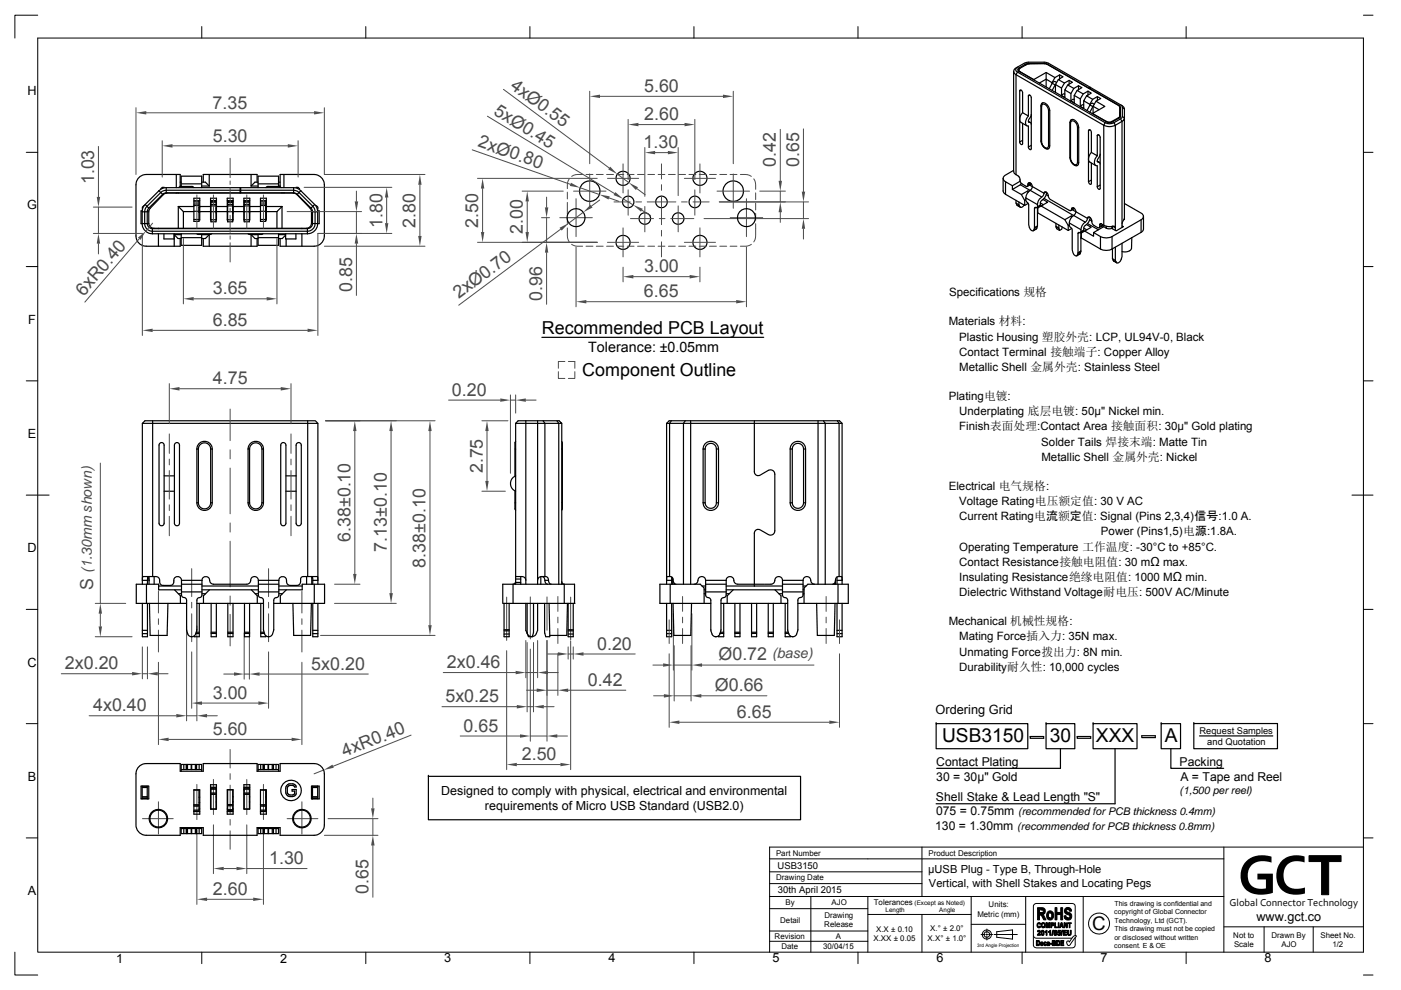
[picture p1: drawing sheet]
<svg xmlns="http://www.w3.org/2000/svg" width="297mm" height="210mm" viewBox="0 0 297 210" stroke-linecap="round" stroke-linejoin="round" font-family="sans-serif">
<defs><g id="words">
<text font-size="12.3" x="262.4" y="189.6">GC</text>
<g font-size="4.1">
<text x="199.7" y="157.3">USB3150</text>
<text x="222.6" y="157.4">30</text>
<text x="232.4" y="157.4">XXX</text>
<text x="247" y="157.3">A</text>
</g>
<text font-size="4" x="231.6" y="197.3">C</text>
<g font-size="3.8" fill="#4b4b4b">
<text x="45.1" y="23">7.35</text>
<text x="108" y="18.6" transform="rotate(37 108 18.6)">4xØ0.55</text>
<text x="136.6" y="19.5">5.60</text>
<text x="104.5" y="24.1" transform="rotate(31 104.5 24.1)">5xØ0.45</text>
<text x="136.6" y="25.5">2.60</text>
<text x="45.1" y="30">5.30</text>
<text x="101.2" y="31.1" transform="rotate(19 101.2 31.1)">2xØ0.80</text>
<text x="136.4" y="31.4">1.30</text>
<text x="164.5" y="35.5" transform="rotate(-90 164.5 35.5)">0.42</text>
<text x="169.4" y="35.4" transform="rotate(-90 169.4 35.4)">0.65</text>
<text x="19.9" y="39.1" transform="rotate(-90 19.9 39.1)">1.03</text>
<text x="81.1" y="48.4" transform="rotate(-90 81.1 48.4)">1.80</text>
<text x="88.1" y="48.3" transform="rotate(-90 88.1 48.3)">2.80</text>
<text x="101.4" y="48.3" transform="rotate(-90 101.4 48.3)">2.50</text>
<text x="110.9" y="49.6" transform="rotate(-90 110.9 49.6)">2.00</text>
<text x="136.6" y="57.8">3.00</text>
<text x="17.8" y="62.9" transform="rotate(-49 17.8 62.9)">6xR0.40</text>
<text x="45.1" y="62.4">3.65</text>
<text x="74.7" y="62" transform="rotate(-90 74.7 62)">0.85</text>
<text x="97.3" y="63.5" transform="rotate(-37 97.3 63.5)">2xØ0.70</text>
<text x="115" y="63.8" transform="rotate(-90 115 63.8)">0.96</text>
<text x="136.5" y="63.1">6.65</text>
<text x="45.1" y="69.1">6.85</text>
<text x="45.1" y="81.5">4.75</text>
<text x="95.8" y="83.9">0.20</text>
<text x="102.3" y="100.4" transform="rotate(-90 102.3 100.4)">2.75</text>
<text x="74.3" y="115" transform="rotate(-90 74.3 115)">6.38±0.10</text>
<text x="82" y="117" transform="rotate(-90 82 117)">7.13±0.10</text>
<text x="19.7" y="125.1" transform="rotate(-90 19.7 125.1)">S</text>
<text x="90.2" y="120.4" transform="rotate(-90 90.2 120.4)">8.38±0.10</text>
<text x="126.6" y="137.8">0.20</text>
<text x="13.8" y="142">2x0.20</text>
<text x="66" y="142">5x0.20</text>
<text x="94.7" y="141.7">2x0.46</text>
<text x="152.3" y="139.9">Ø0.72</text>
<text x="45.1" y="148.2">3.00</text>
<text x="94.4" y="149">5x0.25</text>
<text x="124.6" y="145.5">0.42</text>
<text x="151.6" y="146.6">Ø0.66</text>
<text x="19.7" y="150.9">4x0.40</text>
<text x="45.1" y="155.9">5.60</text>
<text x="98.3" y="155.2">0.65</text>
<text x="156.3" y="152.3">6.65</text>
<text x="73.1" y="160.6" transform="rotate(-22 73.1 160.6)">4xR0.40</text>
<text x="110.6" y="161.3">2.50</text>
<text x="57" y="183.3">1.30</text>
<text x="45.1" y="189.8">2.60</text>
<text x="78.1" y="189.6" transform="rotate(-90 78.1 189.6)">0.65</text>
</g>
<g font-size="3.8">
<text x="114.9" y="70.7">Recommended PCB Layout</text>
<text x="123.4" y="79.7">Component Outline</text>
</g>
<text font-size="3" x="124.7" y="74.7">Tolerance: ±0.05mm</text>
<g font-size="3" fill="#4b4b4b">
<text x="19.5" y="121.5" transform="rotate(-90 19.5 121.5)">(1.30mm shown)</text>
<text x="163.7" y="139.7">(base)</text>
</g>
<g font-size="2.7">
<text x="5.8" y="20.2">H</text>
<text x="5.7" y="44.4">G</text>
<text x="5.9" y="68.7">F</text>
<text x="5.9" y="92.9">E</text>
<text x="5.8" y="117.1">D</text>
<text x="5.8" y="141.4">C</text>
<text x="198.4" y="151.5">Ordering Grid</text>
<text x="5.9" y="165.6">B</text>
<text x="5.9" y="189.9">A</text>
<text x="266.4" y="195.2">www.gct.co</text>
<text x="24.6" y="204.2">1</text>
<text x="59.4" y="204.2">2</text>
<text x="94.2" y="204.1">3</text>
<text x="129" y="204.1">4</text>
<text x="163.8" y="204.1">5</text>
<text x="198.5" y="204.1">6</text>
<text x="233.3" y="204.1">7</text>
<text x="268.1" y="204.1">8</text>
</g>
<g font-size="2.6">
<text x="198.5" y="162.5">Contact Plating</text>
<text x="198.5" y="165.7">30 = 30µ&quot; Gold</text>
<text x="250.1" y="162.5">Packing</text>
<text x="250.3" y="165.6">A = Tape and Reel</text>
<text x="93.5" y="168.6">Designed to comply with physical, electrical and environmental</text>
<text x="102.8" y="171.8">requirements of Micro USB Standard (USB2.0)</text>
<text x="198.4" y="169.8">Shell Stake &amp; Lead Length &quot;S&quot;</text>
<text x="198.5" y="172.9">075 = 0.75mm</text>
<text x="198.3" y="176">130 = 1.30mm</text>
</g>
<g font-size="2.4">
<text x="201.2" y="62.9">Specifications 规格</text>
<text x="201.1" y="69">Materials 材料:</text>
<text x="203.4" y="75.5">Contact Terminal 接触端子: Copper Alloy</text>
<text x="203.4" y="72.2">Plastic Housing 塑胶外壳: LCP, UL94V-0, Black</text>
<text x="203.4" y="78.7">Metallic Shell 金属外壳: Stainless Steel</text>
<text x="201.1" y="84.8">Plating电镀:</text>
<text x="203.4" y="88">Underplating 底层电镀: 50µ&quot; Nickel min.</text>
<text x="203.4" y="91.3">Finish表面处理:Contact Area 接触面积: 30µ&quot; Gold plating</text>
<text x="220.8" y="94.5">Solder Tails 焊接末端: Matte Tin</text>
<text x="220.8" y="97.7">Metallic Shell 金属外壳: Nickel</text>
<text x="201.1" y="103.9">Electrical 电气规格:</text>
<text x="203.4" y="107.1">Voltage Rating电压额定值: 30 V AC</text>
<text x="203.4" y="110.3">Current Rating电流额定值: Signal (Pins 2,3,4)信号:1.0 A.</text>
<text x="233.4" y="113.5">Power (Pins1,5)电源:1.8A.</text>
<text x="203.4" y="116.8">Operating Temperature 工作温度: -30°C to +85°C.</text>
<text x="203.4" y="120">Contact Resistance接触电阻值: 30 mΩ max.</text>
<text x="203.4" y="123.2">Insulating Resistance绝缘电阻值: 1000 MΩ min.</text>
<text x="203.4" y="126.5">Dielectric Withstand Voltage耐电压: 500V AC/Minute</text>
<text x="201.1" y="132.6">Mechanical 机械性规格:</text>
<text x="203.4" y="135.8">Mating Force插入力: 35N max.</text>
<text x="203.4" y="139.1">Unmating Force拨出力: 8N min.</text>
<text x="203.4" y="142.3">Durability耐久性: 10,000 cycles</text>
</g>
<g font-size="2.3">
<text x="196.8" y="185.2">µUSB Plug - Type B, Through-Hole</text>
<text x="197" y="188.1">Vertical, with Shell Stakes and Locating Pegs</text>
</g>
<g font-size="2.2">
<text x="215.9" y="172.9">(recommended for PCB thickness 0.4mm)</text>
<text x="250.1" y="168.5">(1,500 per reel)</text>
<text x="215.7" y="176">(recommended for PCB thickness 0.8mm)</text>
<text x="260.7" y="192.1">Global Connector Technology</text>
</g>
<g font-size="2">
<text x="254.3" y="155.7">Request Samples</text>
<text x="256" y="158.1">and Quotation</text>
<text x="164.8" y="184.3">USB3150</text>
<text x="164.9" y="189.3">30th April 2015</text>
</g>
<g font-size="1.7">
<text x="164.5" y="181.6">Part Number</text>
<text x="196.8" y="181.5">Product Description</text>
<text x="164.5" y="186.7">Drawing Date</text>
<text x="166.5" y="191.9">By</text>
<text x="185.3" y="191.9">Tolerances</text>
<text x="165.4" y="195.7">Detail</text>
<text x="174.8" y="196.7">Release</text>
<text x="174.8" y="194.7">Drawing</text>
<text x="176.3" y="192.1">AJO</text>
<text x="185.8" y="197.6">X.X ± 0.10</text>
<text x="197.2" y="197.5">X.° ± 2.0°</text>
<text x="207.2" y="194.4">Metric (mm)</text>
<text x="209.6" y="192.5">Units:</text>
<text x="164.2" y="199.1">Revision</text>
<text x="165.7" y="201.3">Date</text>
<text x="174.5" y="201.3">30/04/15</text>
<text x="177.2" y="199.1">A</text>
<text x="185.2" y="199.6">X.XX ± 0.05</text>
<text x="196.7" y="199.6">X.X° ± 1.0°</text>
<text x="261.5" y="198.9">Not to</text>
<text x="261.6" y="200.8">Scale</text>
<text x="269.6" y="198.9">Drawn By</text>
<text x="271.7" y="200.8">AJO</text>
<text x="280" y="198.9">Sheet No.</text>
<text x="282.5" y="200.8">1/2</text>
</g>
<g font-size="1.5">
<text x="236.2" y="193.9">copyright of Global Connector</text>
<text x="236.3" y="192.1">This drawing is confidential and</text>
<text x="236.3" y="195.7">Technology, Ltd (GCT).</text>
<text x="236.3" y="197.5">This drawing must not be copied</text>
<text x="236.2" y="201.1">consent. E &amp; OE</text>
<text x="236.3" y="199.3">or disclosed without written</text>
</g>
<g font-size="1.3">
<text x="193.9" y="191.9">(Except as Noted)</text>
<text x="187.7" y="193.5">Length</text>
<text x="199.1" y="193.5">Angle</text>
</g>
<text font-size="1" x="207.2" y="200.8">3rd Angle Projection</text>
</g></defs>
<g fill="none" stroke="#000" stroke-width=".25">
<path d="M35.2 39.8h27.1M35.2 39.8v1.1M35.2 39.8a2.19 2.19 0 0 0-1.5 .7M37.4 37v2.8M37.9 39.8l.4-.3h2.4l.4 .3M38.2 39.5h.2M38.2 38.6h.2M38.2 39.5v-2.5h-7.2a2.19 2.19 0 0 0-2.2 2.2v10.8a2.17 2.17 0 0 0 2.2 2.2h7.2v-1.6M38.4 39h4.4M38.4 39.5v-2.1h4.4v2.4M42.8 39.5h1.6M42.8 38.6h.7l.9 .9"/>
<path d="M43.1 38.6v-1.6h11.4v1.6M44.4 37v2.5M50.9 39.8v1.1M51 39.8v1.1M53.2 39.5h1.5M53.2 37v2.5M54.7 39h4.4M54.7 38.6h-.6l-.9 .9M56.4 39.8l.4-.3h2.4l.4 .3M59.1 39.5v-2.1h-4.4v2.4M59.1 39.5h.3M59.1 38.6h.3"/>
<path d="M59.4 39.6v-2.6h7.2a2.21 2.21 0 0 1 2.2 2.2v10.8a2.2 2.2 0 0 1-2.2 2.2h-7.2v-1.6M60.2 37v2.8M62.3 39.8v1.1M62.3 39.8a2.1 2.1 0 0 1 1.5 .7M30.1 44.7h-.2v2.7h1.7M30.1 44.9h1.1M30.1 44.9v2.5a2.15 2.15 0 0 0 2.2 2.2M30.8 43.4a1.98 1.98 0 0 0-.7 1.5M31.2 44.9l.1 2.8 .2 .5 .8 .3M31.2 44.7h.3M31.5 44.1l-.3 .8M32.3 49.6h32.9"/>
<path d="M32.3 48.5h32.9M32.3 48.5v1.1M33.6 48.4v.1M33.6 49.6v2.6M33.7 40.5l.8 .7M33.7 40.5l-2.9 2.9M34.5 41.2l-3 2.9-.7-.7M35.2 40.9h27.1M35.2 40.9l-.7 .3M35.4 40.9l-.8 .4-2.9 3.1-.2 .5v2.4l.2 .6 .4 .4 .5 .1h32.4l.5-.1 .5-.7v-2.9h.2M36.9 49.6v1.1h-2.1v-1.1M36.9 49.8v2.4"/>
<path d="M36.9 49.8l.8 .8h.7M36.9 49.8h1.5M37.4 40.9h.1M37.8 43.8h3.3M37.8 43.8v4.6M37.8 43.8l1.1 1.1M37.8 40.9h.1M38.4 49.6v2.4h4.4v-2.3M38.4 50.4h4.4M38.9 44.9h2.2M38.9 44.9v3.5M41.1 42.6h1.3"/>
<path d="M41.1 43.3h1.1M41.1 42.8h1.1M41.1 43.6h1.1M41.1 44.8h1.1M41.1 46.6h1.1M42.2 44h.2M42.2 45.1h.2M42.2 42.6v4.4h-1.1v-5h1.3v4.7h-.2M42.4 43.8h2.2M42.4 44.9h2.2M42.8 49.8h1.6M43.1 50.6v1.6h11.4v-1.6"/>
<path d="M44.4 49.8l-.9 .8h-.7M44.4 49.8v2.4M44.6 42.6h1.3M44.7 43.4h1.1M44.7 42.9h1.1M44.7 43.7h1.1M44.7 42.6h1.1M44.7 42.7h1.1M44.7 44.9h1.1M44.7 46.6h1.1M44.7 46.7l-.1-4.7h1.3l-.1 4.7M44.7 42.6v4.4h1.1v-4.4"/>
<path d="M44.9 49.6l-.3 .1h-2.6l-.3-.1M45.8 44.1h.1M45.8 45.2h.1M45.8 44.1v1.1M45.9 43.8h2.3M45.9 44.9h2.3M48.2 42.6h1.2M48.3 43.4h1M48.3 42.9h1M48.3 42.7h1M48.3 43.7h1M48.3 42.6h1"/>
<path d="M48.3 42.6v4.4h1v-4.4M48.3 44.9h1M48.3 46.6h1M48.3 46.7l-.1-4.7h1.2l-.1 4.7M49.3 44.1h.1M49.3 45.2h.1M49.4 43.8h2.3M49.4 44.9h2.3M50.9 40.4h-16.1l-.7 .4-3.2 3.2-.2 .9v2.9l.6 .9 1 .4h32.9a1.64 1.64 0 0 0 1.6-1.7v-2.8l-.3-.6-3.4-3.4-.8-.2h-11.3M51.7 42.6h1.3M51.8 42.6v4.4h1.1v-4.4M51.8 43.4h1.1"/>
<path d="M51.8 42.9h1.1M51.8 42.6h1.1M51.8 42.7h1.1M51.8 43.7h1.1M51.8 44.9h1.1M51.8 46.7l-.1-4.7h1.3l-.1 4.7M51.8 46.6h1.1M52.9 44.1h.1M52.9 45.2h.1M53 43.8h2.2M53 44.9h2.2M53.2 49.8v2.4"/>
<path d="M53.2 49.8l.9 .8h.6M53.2 49.8h1.5M54.7 50.4h4.4M55.2 43.3h1.1M55.2 42.6h1.3M55.2 42.8h1.1M55.2 43.6h1.1M55.2 44.8h1.1M55.2 46.6h1.1M55.7 49.6l-.2 .1h-2.6l-.3-.1M56.3 42.6v4.4h-1.1v-5h1.3v4.7h-.2M56.3 44h.2"/>
<path d="M56.3 45.1h.2M56.5 43.8h3.3M56.5 44.9h2.2M58.7 44.9v3.5M59.1 49.6v2.4h-4.4v-2.3M59.1 49.8h1.5M59.8 40.9h.1M59.8 43.8l-1.1 1.1M59.8 43.8v4.6M60.2 40.9h.1M60.6 49.6v1.1M60.6 49.9l-.8 .7h-.7"/>
<path d="M60.7 50.7v1.5M62.2 40.9l.8 .4 2.7 2.9 .3 .7M62.3 40.9l.7 .3M62.7 49.6v1.1h-2.1M63 41.2l2.9 2.9 .8-.7M63.8 40.5l2.9 2.9M63.8 40.5l-.8 .7M64 48.4v.1M64 49.6v2.6M65.2 48.5v1.1M65.9 44.1l.4 .8M66.3 44.9l-.1 2.8-.5 .7-.5 .1"/>
<path d="M66.3 44.9h1.1M66.7 43.4a2.19 2.19 0 0 1 .7 1.5M67.3 44.7h.4v2.7h-1.7M67.4 44.9v2.5a2.16 2.16 0 0 1-2.2 2.2M67.4 44.7v.1M114.9 71.6h47M90.8 164.7h78.9v9.2h-78.9zM90.8 164.7h.1"/>
<circle cx="132.1" cy="37.8" r="1.5"/>
<circle cx="148.4" cy="37.8" r="1.5"/>
<circle cx="125" cy="40.5" r="2.17"/>
<circle cx="132.1" cy="51.4" r="1.5"/>
<circle cx="133.2" cy="42.8" r="1.22"/>
<circle cx="136.7" cy="46.4" r="1.22"/>
<circle cx="140.3" cy="42.8" r="1.23"/>
<circle cx="143.8" cy="46.4" r="1.22"/>
<circle cx="147.3" cy="42.8" r="1.23"/>
<circle cx="148.4" cy="51.4" r="1.5"/>
<circle cx="155.5" cy="40.5" r="2.17"/>
</g>
<g fill="none" stroke="#4b4b4b" stroke-width=".21">
<path d="M125 19.4v15.3M155.5 19.4v15.3M120.7 37.9v.1a3 3 0 0 0-.4 2M123.5 37a3.2 3.2 0 0 0-2.3 .4M124.2 37h1.5M125 36.9v7.3M126.4 37h1.5M127.2 20.4h26.1M128.6 37h1.5M128.8 37.8h6.6M130.8 37h1.4M132.1 34.8v6.1"/>
<path d="M133 37h1.4M135.2 37h1.4M137.4 37h1.4M139.5 37h1.5M140.3 34.8v3.2M140.3 39.2v1.2M141.7 37h1.5M143.9 37h1.5M145.1 37.8h6.6M146.1 37h1.4M148.3 37h1.4M148.4 34.8v6.1"/>
<path d="M150.4 37h1.5M152.6 37h1.5M154.8 37h1.5M155.5 36.9v7.3M157 37a3.2 3.2 0 0 1 2.3 .4M159.8 37.9l.1 .1a3.2 3.2 0 0 1 .3 2.2M120.3 48.4a4.1 4.1 0 0 0 .4 2.9M120.3 40.8v1.4M120.3 42.9v2.6M120.3 46.2v1.4M121.2 51.8v.1a3.3 3.3 0 0 0 2.3 .3M121.6 40.5h6.9"/>
<path d="M124.2 52.2h1.5M126.4 52.2h1.5M128.6 52.2h1.5M128.8 51.4h6.6M130.2 42.8h3.4M130.8 52.2h1.4M132.1 48.3v6.2M133 52.2h1.4M133.2 40.3v5.3M133.7 46.4h4.9M134.8 42.8h1.2M135.2 52.2h1.4"/>
<path d="M136.7 43.8v5.4M137.2 42.8h6.1M137.4 52.2h1.4M139.5 52.2h1.5M139.8 46.4h1.2M140.3 41.6v6.1M140.3 48.9v1.2M140.3 51.3v3.2M141.7 52.2h1.5M142.2 46.4h4.9M143.8 43.7v5.5M143.9 52.2h1.5"/>
<path d="M144.5 42.8h1.2M145.1 51.4h6.6M146.1 52.2h1.4M146.9 42.8h3.4M147.3 40.3v5.3M148.3 52.2h1.4M148.4 48.3v6.2M150.4 52.2h1.5M152 40.5h6.9M152.6 52.2h1.5M154.8 52.2h1.5M159.3 51.8v.1a3.3 3.3 0 0 1-2.3 .3"/>
<path d="M160.2 47.4v1a4 4 0 0 1-.3 2.9h-.1M160.2 40.9v1.4M160.2 43.1v1.4M160.2 45.3v1.4M118.4 78.8v1.5h1.4M119.8 76.7h-1.4v1.4M120.5 76.7h1.4v1.4M121.9 78.8v1.5h-1.4"/>
</g>
<g fill="#4b4b4b">
<path d="M125 20.4l2.2-.3v.7z"/>
<path d="M153.3 20.1l2.2 .3-2.2 .4z"/>
</g>
<path d="M110.7 51.4h15.9M110.7 40.5h8.7M111.8 42.7v6.5" fill="none" stroke="#4b4b4b" stroke-width=".21"/>
<g fill="#4b4b4b">
<path d="M111.8 40.5l.3 2.2h-.7z"/>
<path d="M111.4 49.2h.7l-.3 2.2z"/>
</g>
<path d="M165.4 27.4v11M152.5 42.8h14M161.1 40.5h5.4M165.4 40.5v2.3M165.4 45v2.2" fill="none" stroke="#4b4b4b" stroke-width=".21"/>
<g fill="#4b4b4b">
<path d="M165.4 42.8l.4 2.2h-.7z"/>
<path d="M165.1 38.4h.7l-.4 2.1z"/>
</g>
<path d="M170.3 27.3v13.3M149.3 46.4h22.1M152.5 42.8h18.9M170.3 42.8v3.6M170.3 48.5v2.2" fill="none" stroke="#4b4b4b" stroke-width=".21"/>
<g fill="#4b4b4b">
<path d="M170.3 46.4l.4 2.1h-.7z"/>
<path d="M170 40.6h.7l-.4 2.2z"/>
</g>
<path d="M133.2 25.3v12.8M135.4 26.4h9.7M147.3 25.3v12.8" fill="none" stroke="#4b4b4b" stroke-width=".21"/>
<g fill="#4b4b4b">
<path d="M133.2 26.4l2.2-.3v.7z"/>
<path d="M145.1 26.1l2.2 .3-2.2 .4z"/>
</g>
<path d="M136.7 31.3v10.3M138.9 32.4h2.7M143.8 31.3v10.2" fill="none" stroke="#4b4b4b" stroke-width=".21"/>
<g fill="#4b4b4b">
<path d="M136.7 32.4l2.2-.4v.7z"/>
<path d="M141.6 32l2.2 .4-2.2 .3z"/>
</g>
<path d="M30.2 49.5v21.6M67.4 49.6v21.5M32.4 70.1h32.8" fill="none" stroke="#4b4b4b" stroke-width=".21"/>
<g fill="#4b4b4b">
<path d="M65.2 69.7l2.2 .4-2.2 .3z"/>
<path d="M30.2 70.1l2.2-.4v.7z"/>
</g>
<path d="M38.9 50.6v13.9M58.7 50.6v13.9M41.1 63.4h15.4" fill="none" stroke="#4b4b4b" stroke-width=".21"/>
<g fill="#4b4b4b">
<path d="M38.9 63.4l2.2-.4v.7z"/>
<path d="M56.5 63l2.2 .4-2.2 .3z"/>
</g>
<path d="M60.9 44.9h15.8M67.4 49.5h9.3M75.6 40.5v2.2M75.6 44.9v4.6M75.6 51.7v11" fill="none" stroke="#4b4b4b" stroke-width=".21"/>
<g fill="#4b4b4b">
<path d="M75.2 42.7h.7l-.3 2.2z"/>
<path d="M75.6 49.5l.3 2.2h-.7z"/>
</g>
<path d="M64.5 39.7h18.6M67.4 49.5h15.7M82 41.9v5.4" fill="none" stroke="#4b4b4b" stroke-width=".21"/>
<g fill="#4b4b4b">
<path d="M82 39.7l.3 2.2h-.7z"/>
<path d="M81.6 47.3h.7l-.3 2.2z"/>
</g>
<g fill="none" stroke="#000" stroke-width=".25">
<path d="M30.2 89.8h37.2v34.1M32.4 89.2v33.1M34 93.9h.6l.2 .5v16.6a.54 .54 0 0 1-.5 .5 .54 .54 0 0 1-.6-.5v-16.6zM37.3 93.9h.5l.3 .5v16.6a.54 .54 0 0 1-.6 .5 .54 .54 0 0 1-.5-.5v-16.6zM41.7 95.2a1.63 1.63 0 0 1 1.7-1.6 1.63 1.63 0 0 1 1.6 1.6M41.7 95.2v11.4M41.7 95.2h.4M42.1 95.2a1.3 1.3 0 0 1 1.3-1.3 1.3 1.3 0 0 1 1.3 1.3M42.1 95.2v11.4M44.7 95.2v11.4M44.7 95.2h.3M45 95.2v11.4"/>
<path d="M52.6 95.2a1.63 1.63 0 0 1 1.6-1.6 1.63 1.63 0 0 1 1.7 1.6M52.6 95.2v11.4M52.6 95.2h.3M52.9 95.2a1.31 1.31 0 0 1 1.3-1.3 1.31 1.31 0 0 1 1.3 1.3M52.9 95.2v11.4M55.5 95.2v11.4M55.5 95.2h.4M55.9 95.2v11.4M59.8 93.9h.5l.3 .5v16.6a.55 .55 0 0 1-.5 .5 .55 .55 0 0 1-.6-.5v-16.6zM63.1 93.9h.5l.3 .5v16.6a.55 .55 0 0 1-.6 .5 .55 .55 0 0 1-.5-.5v-16.6zM65.2 89.2v33.1M67.4 89.8l-.5-.6h-36.2l-.5 .6v34.1"/>
<path d="M141.3 89.8l.6-.6h36.1l.5 .6M141.3 89.8v34.1M141.3 89.8h37.2v34.1M142.3 89.2l-.3 .6v32.5M145.3 89.2l-.4 .6v34.1M146.4 89.2v34.7M149.1 95.2a1.63 1.63 0 0 1 1.6-1.6 1.63 1.63 0 0 1 1.6 1.6M149.1 95.2v11.4M149.1 95.2h.4M149.5 95.2a1.2 1.2 0 0 1 1.2-1.2 1.2 1.2 0 0 1 1.2 1.2M149.5 95.2v11.4M151.9 95.2v11.4"/>
<path d="M151.9 95.2h.4M152.3 95.2v11.4M167.5 95.2a1.63 1.63 0 0 1 1.7-1.6 1.63 1.63 0 0 1 1.6 1.6M167.5 95.2v11.4M167.5 95.2h.5M168 95.2a1.2 1.2 0 0 1 1.2-1.2 1.2 1.2 0 0 1 1.2 1.2M168 95.2v11.4M170.4 95.2v11.4M170.4 95.2h.4M170.8 95.2v11.4M173.4 89.2v34.7M174.6 89.2l.4 .6v34.1"/>
<path d="M177.5 89.2l.4 .6v32.5M34.8 100.9h2.2M34.8 104.2h2.2M41.7 106.6a1.63 1.63 0 0 0 1.7 1.7 1.63 1.63 0 0 0 1.6-1.7M41.7 106.6h.4M42.1 106.6a1.3 1.3 0 0 0 1.3 1.3 1.3 1.3 0 0 0 1.3-1.3M44.7 106.6h.3M52.6 106.6a1.63 1.63 0 0 0 1.6 1.7 1.63 1.63 0 0 0 1.7-1.7M52.6 106.6h.3M52.9 106.6a1.31 1.31 0 0 0 1.3 1.3 1.31 1.31 0 0 0 1.3-1.3M55.5 106.6h.4M60.6 100.9h2.2"/>
<path d="M60.6 104.2h2.2M149.1 106.6a1.63 1.63 0 0 0 1.6 1.7 1.63 1.63 0 0 0 1.6-1.7M149.1 106.6h.4M149.5 106.6a1.2 1.2 0 0 0 1.2 1.2 1.2 1.2 0 0 0 1.2-1.2M151.9 106.6h.4M167.5 106.6a1.63 1.63 0 0 0 1.7 1.7 1.63 1.63 0 0 0 1.6-1.7M167.5 106.6h.5M168 106.6a1.2 1.2 0 0 0 1.2 1.2 1.2 1.2 0 0 0 1.2-1.2M170.4 106.6h.4"/>
</g>
<path d="M48.8 86.8v6.7M48.8 95.4v1.9M48.8 99.3v9.7M69 89.2h7.3M75.2 91.4v30.3M48.8 110.9v1.9M48.8 114.8v9.7M48.8 126.4v2M48.8 130.3v6.7M70.9 123.9h5.4" fill="none" stroke="#4b4b4b" stroke-width=".21"/>
<g fill="#4b4b4b">
<path d="M75.2 89.2l.4 2.2h-.7z"/>
<path d="M74.9 121.7h.7l-.4 2.2z"/>
</g>
<path d="M69 89.2h15M82.9 91.4v34.4M70.9 128h13.1" fill="none" stroke="#4b4b4b" stroke-width=".21"/>
<g fill="#4b4b4b">
<path d="M82.9 89.2l.4 2.2h-.8z"/>
<path d="M82.5 125.8h.8l-.4 2.2z"/>
</g>
<path d="M40.6 120.6v5.9M40.6 127.7v1.3M40.6 130.2v5.9M40.6 138.3v11.9M56.9 120.6v5.9M56.9 127.7v1.3M56.9 130.2v5.9M56.9 138.3v11.9M42.8 149.1h12" fill="none" stroke="#4b4b4b" stroke-width=".21"/>
<g fill="#4b4b4b">
<path d="M40.6 149.1l2.2-.3v.7z"/>
<path d="M54.8 148.8l2.1 .3-2.1 .4z"/>
</g>
<path d="M33.6 125.4v4.6M33.6 131.2v1.2M33.6 133.7v4.6M64 125.4v4.6M64 131.2v1.2M64 133.7v4.6M33.6 140.5v17.4M35.8 156.8h26M64 140.5v17.4" fill="none" stroke="#4b4b4b" stroke-width=".21"/>
<g fill="#4b4b4b">
<path d="M33.6 156.8l2.2-.3v.7z"/>
<path d="M61.8 156.5l2.2 .3-2.2 .4z"/>
</g>
<path d="M39.6 132.7v20.2M41.7 132.7v20.2M18.9 151.8h18.5M39.6 151.8h2.1M43.9 151.8h2.2" fill="none" stroke="#4b4b4b" stroke-width=".21"/>
<g fill="#4b4b4b">
<path d="M41.7 151.8l2.2-.4v.8z"/>
<path d="M37.4 151.4l2.2 .4-2.2 .4z"/>
</g>
<path d="M21.3 98.2v29.8M20.2 128h6.4M20.2 135.1h7.8M21.3 130.2v2.7" fill="none" stroke="#4b4b4b" stroke-width=".21"/>
<g fill="#4b4b4b">
<path d="M20.9 132.9h.7l-.3 2.2z"/>
<path d="M21.3 128l.3 2.2h-.7z"/>
</g>
<g fill="none" stroke="#4b4b4b" stroke-width=".21">
<path d="M48.8 33.6v4.1M48.8 38.4v.7M48.8 39.8v3.7M41.7 41.3v7.1M45.3 41.3v7.1M48.8 44.2v.7M48.8 45.7v3.6M48.8 50v.7M48.8 51.5v4.1M52.3 41.3v7.1M55.9 41.3v7.1M107.4 126.6v9.2"/>
<path d="M107.4 138v25.2M112.4 126.6v8.9M116 126.6v7.1M118.3 126.5v3.2M118.3 130.9v1.2M118.3 133.3v3.2M121 135.9v27.3M121 126.6v9.1M109.6 162.2h9.2"/>
</g>
<g fill="#4b4b4b">
<path d="M118.8 161.8l2.2 .4-2.2 .3z"/>
<path d="M107.4 162.2l2.2-.4v.7z"/>
</g>
<path d="M112.4 137.7v19.5M116 135.9v21.3M97.6 156.1h12.7M112.4 156.1h3.6M118.2 156.1h2.1" fill="none" stroke="#4b4b4b" stroke-width=".21"/>
<g fill="#4b4b4b">
<path d="M116 156.1l2.2-.3v.7z"/>
<path d="M110.3 155.8l2.1 .3-2.1 .4z"/>
</g>
<path d="M111.8 136.3v14.7M113.1 136.3v14.7M93.7 149.9h15.9M111.8 149.9h1.3M115.3 149.9h2.2" fill="none" stroke="#4b4b4b" stroke-width=".21"/>
<g fill="#4b4b4b">
<path d="M113.1 149.9l2.2-.4v.8z"/>
<path d="M109.6 149.5l2.2 .4-2.2 .4z"/>
</g>
<path d="M142.9 137v11.7M144.7 126.5v3.2M144.7 130.9v1.2M144.7 133.3v3.2M146.5 137v11.7M175.2 126.5v3.2M175.2 130.9v1.2M175.2 133.3v3.2M138.6 147.6h2.2M142.9 147.6h3.6M148.7 147.6h13.9" fill="none" stroke="#4b4b4b" stroke-width=".21"/>
<g fill="#4b4b4b">
<path d="M140.8 147.2l2.1 .4-2.1 .4z"/>
<path d="M146.5 147.6l2.2-.4v.8z"/>
</g>
<g fill="none" stroke="#4b4b4b" stroke-width=".21">
<path d="M35.9 81.4v8.5M35.9 92v4.2M35.9 97.4v1.2M35.9 99.8v6.1M38.1 82.5h21.4M61.7 81.4v8.5M61.7 92v4.2M61.7 97.4v1.2M61.7 99.8v6.1M35.9 107.1v1.2M35.9 109.5v4.1M61.7 107.1v1.2"/>
<path d="M61.7 109.5v4.1M48.8 159v3.9M48.8 164.1v1.2M48.8 166.5v6.1M48.8 173.8v1.2M48.8 176.2v3.9"/>
</g>
<g fill="none" stroke="#000" stroke-width=".25">
<path d="M109.2 95.2h.1M109.3 93.6l-.1 .3v7.1M109.3 89.8v34.1M109.9 89.2h8.7l.5 .6h-9.8zM111.5 89.2v34.7M114 89.2v34.7M115.1 89.2l.4 .6v32.5M118.1 89.2l.4 .6v34.1M119.1 93.6l.1 .3v14l-.1 .3M119.1 95.2h.1M119.1 89.8v34.1M159.9 89.2v10.9a.82 .82 0 0 0 1.3 .7l1.7-1a.92 .92 0 0 1 1.4 .8v12a.91 .91 0 0 1-1.4 .8l-1.7-1a.82 .82 0 0 0-1.3 .7v11.2"/>
<path d="M109.2 104.1v3.8l.1 .3M109.2 106.6h.1M109.3 100.9a1.76 1.76 0 0 0-1.1 1.7 1.76 1.76 0 0 0 1.1 1.6M119.1 106.6h.1M109.3 123.5l-.5 .4v4.1M109.3 122.3h1.6a.75 .75 0 0 1 .6 .8M109.3 122.8h1.1M109.3 123.5h1.1M110.4 122.3v1.6M114 123.1l.3-.7 1.4-.1a.7 .7 0 0 1 .6 .8M114.7 122.3v1.6M115 122.3a1.1 1.1 0 0 1 .6 1.2l.5 .4"/>
<path d="M115.5 123.1h.8M116.3 123.1a.79 .79 0 0 0 .6 .8M119.1 123.4l.2 .3 .3 .2v4.1M121.8 128v-4.1h-15.2v4.1"/>
</g>
<g fill="#4b4b4b">
<path d="M35.9 82.5l2.2-.4v.7z"/>
<path d="M59.5 82.1l2.2 .4-2.2 .3z"/>
</g>
<path d="M34.4 29.9v7.7M36.6 30.9h24.4M63.2 29.9v7.7" fill="none" stroke="#4b4b4b" stroke-width=".21"/>
<g fill="#4b4b4b">
<path d="M34.4 30.9l2.2-.3v.7z"/>
<path d="M61 30.6l2.2 .3-2.2 .4z"/>
</g>
<path d="M20.9 31.1v10.7M19.8 49.5h10.4M19.8 43.9h8.2M20.9 43.9v5.6M20.9 51.7v2.2" fill="none" stroke="#4b4b4b" stroke-width=".21"/>
<g fill="#4b4b4b">
<path d="M20.9 49.5l.3 2.2h-.7z"/>
<path d="M20.5 41.8h.7l-.3 2.1z"/>
</g>
<path d="M69 89.2h23.2M91.2 91.4v41.2M68 134.8h24.2" fill="none" stroke="#4b4b4b" stroke-width=".21"/>
<g fill="#4b4b4b">
<path d="M91.2 89.2l.3 2.2h-.7z"/>
<path d="M90.8 132.6h.7l-.3 2.2z"/>
</g>
<path d="M51.8 134.2v9.8M52.9 134.2v9.8M47.4 143h2.2M51.8 143h1.1M55 143h23.1" fill="none" stroke="#4b4b4b" stroke-width=".21"/>
<g fill="#4b4b4b">
<path d="M49.6 142.6l2.2 .4-2.2 .3z"/>
<path d="M52.9 143l2.1-.4v.7z"/>
</g>
<path d="M28.8 22.8v14.2M31 23.9h35.6M68.8 22.8v14.2" fill="none" stroke="#4b4b4b" stroke-width=".21"/>
<g fill="#4b4b4b">
<path d="M28.8 23.9l2.2-.3v.7z"/>
<path d="M66.6 23.6l2.2 .3-2.2 .4z"/>
</g>
<path d="M68.8 37h21.3M89 39.2v10.8M68.8 52.2h21.3" fill="none" stroke="#4b4b4b" stroke-width=".21"/>
<g fill="#4b4b4b">
<path d="M89 37l.4 2.2h-.7z"/>
<path d="M88.7 50h.7l-.4 2.2z"/>
</g>
<path d="M142.8 130.2v11.9M146.7 130.2v11.9M138.4 141.1h2.2M142.8 141.1h3.9M148.8 141.1h23.8" fill="none" stroke="#4b4b4b" stroke-width=".21"/>
<g fill="#4b4b4b">
<path d="M140.6 140.7l2.2 .4-2.2 .3z"/>
<path d="M146.7 141.1l2.1-.4v.7z"/>
</g>
<path d="M41.7 166.4v7.4M45.3 165.3v7.5M45.3 174.9v10.4M52.3 165.3v7.5M52.3 174.9v10.4M55.9 166.4v7.4M47.4 184.2h2.7M52.3 184.2h12.8" fill="none" stroke="#4b4b4b" stroke-width=".21"/>
<g fill="#4b4b4b">
<path d="M45.3 184.2l2.1-.3v.7z"/>
<path d="M50.1 183.9l2.2 .3-2.2 .4z"/>
</g>
<path d="M41.7 176v15.8M55.9 176v15.8M43.9 190.7h9.8" fill="none" stroke="#4b4b4b" stroke-width=".21"/>
<g fill="#4b4b4b">
<path d="M41.7 190.7l2.2-.3v.7z"/>
<path d="M53.7 190.4l2.2 .3-2.2 .4z"/>
</g>
<path d="M116 135.9v11.6M118.3 138.6v8.9M111.6 146.4h2.2M116 146.4h2.3M120.5 146.4h12.2" fill="none" stroke="#4b4b4b" stroke-width=".21"/>
<g fill="#4b4b4b">
<path d="M113.8 146l2.2 .4-2.2 .4z"/>
<path d="M118.3 146.4l2.2-.4v.8z"/>
</g>
<path d="M102.2 89.2h5.5M103.3 91.4v10.6M102.2 104.2h4.9" fill="none" stroke="#4b4b4b" stroke-width=".21"/>
<g fill="#4b4b4b">
<path d="M103.3 89.2l.3 2.2h-.7z"/>
<path d="M102.9 102h.7l-.3 2.2z"/>
</g>
<path d="M87.2 155.9l-16.6 6.6M68.6 163.3l-2 .8" fill="none" stroke="#4b4b4b" stroke-width=".21"/>
<path d="M68.6 163.3l1.9-1.1 .3 .6z" fill="#4b4b4b"/>
<path d="M29.5 50.6l-11.5 13.5M32.4 47.3l-1.5 1.7" fill="none" stroke="#4b4b4b" stroke-width=".21"/>
<path d="M29.3 50.4l1.6-1.4-1.1 1.9z" fill="#4b4b4b"/>
<path d="M95.1 84.9h11M108.2 84.9h1.1M108.2 83.8v16.6M109.3 83.8v3.8M111.5 84.9h2.2" fill="none" stroke="#4b4b4b" stroke-width=".21"/>
<g fill="#4b4b4b">
<path d="M109.3 84.9l2.2-.4v.7z"/>
<path d="M106.1 84.5l2.1 .4-2.1 .3z"/>
</g>
<path d="M30.2 173.6h6.5M33.6 170.1v6.8M60.9 173.6h6.5M64 170.1v6.8M68.8 177.2h11.3M69.6 173.6h10.5M79.1 169.3v2.2M79.1 173.6v3.6M79.1 179.3v11" fill="none" stroke="#4b4b4b" stroke-width=".21"/>
<g fill="#4b4b4b">
<path d="M78.7 171.5h.7l-.3 2.1z"/>
<path d="M79.1 177.2l.3 2.1h-.7z"/>
</g>
<path d="M101.2 37.8h25.4M102.3 40v9.2M101.2 51.4h25.4" fill="none" stroke="#4b4b4b" stroke-width=".21"/>
<g fill="#4b4b4b">
<path d="M102.3 37.8l.4 2.2h-.7z"/>
<path d="M102 49.2h.7l-.4 2.2z"/>
</g>
<g fill="none" stroke="#000" stroke-width=".25">
<path d="M34.8 39.7h-.4l-.3 .4M62.7 39.7h.5l.3 .4M30.5 43.6l-.3 .3v.5M67.1 43.6l.3 .3v.5M30.2 128v7.1h1.1v-7.1M30.2 133.7h1.1M30.2 134.4h1.1M31.1 123.9v4.1M31.3 123.1v.8M31.3 123.1h-1.1l.1-.8h3a1.1 1.1 0 0 1 .6 1.4l.5 .4 1.7 .1 .4-.2 .4-.6a.84 .84 0 0 1 .6-1.1 .84 .84 0 0 1 1 .8M31.3 122.4l.3 .7M31.6 122.3v1.6"/>
<path d="M31.6 122.3l-.3 .1v.7M31.7 128l.1 6.8h3.6l.2-6.8M32.7 122.3v1.6M33.6 124.3h4.9M37 125.1l1.2 1.3v1.6M37.8 125.9h.7M38.5 123.1h4.3M38.5 123.9h4.3M38.5 123.1v3.1a.6 .6 0 0 0 .7 .6l.4 .5v6.3l.2 .9a.9 .9 0 0 0 .9 .6 .9 .9 0 0 0 .8-.6l.2-.9v-6.3l.2-.4 .6-.2 .3-.3v-3.3M38.5 125.1h-4.9v-1.2h-4.7v4.1h10.7M38.5 125.5h4.3M41.5 134.4h.7"/>
<path d="M41.6 134.1h.6M41.7 128h14.2M42.2 128v7.1h-1v-.2M42.8 124.3h12M42.8 125.1h12M42.8 125.9h.8M42.8 123.1a.85 .85 0 0 1 1-.8 .85 .85 0 0 1 .7 1l.3 .4 .5 .2h7l.5-.2 .3-.4a.85 .85 0 0 1 .7-1 .85 .85 0 0 1 1 .8M44.4 125.1l-1.3 1.3v1.6M44.8 128v7.1h1.1v-7.1M44.8 134.1h1.1M44.8 134.4h1.1M48.3 128v7.1h1.1v-7.1"/>
<path d="M48.3 134.1h1.1M48.3 134.4h1.1M51.8 128v7.1h1.1v-7.1M51.8 134.1h1.1M51.8 134.4h1.1M53.3 125.1l1.2 1.3v1.6M54.1 125.9h.7M54.8 123.1h4.3M54.8 123.9h4.3M54.8 125.5h4.3M54.8 123.1v3.1a.6 .6 0 0 0 .7 .6l.4 .5v6.3l.2 .9a.9 .9 0 0 0 .8 .6 .9 .9 0 0 0 .9-.6l.2-.9v-6.3l.2-.4 .6-.2 .3-.3v-3.3M55.3 134.1h.7"/>
<path d="M55.3 128v7.1h1.1v-.2M55.3 134.4h.8M59.1 125.9h.8M59.1 125.1h5v-1.2h4.7v4.1h-10.8M59.1 124.3h5M59.1 123.1a.83 .83 0 0 1 1-.8 .83 .83 0 0 1 .6 1.1 .77 .77 0 0 0 .9 .8h1.3l.5-.2a1.4 1.4 0 0 0 .4-1.4l.5-.3h3l.1 .8h-1.1M60.7 125.1l-1.3 1.3v1.6M62.1 128l.2 6.8h3.5l.2-6.8M65 122.3v1.6M66 122.3l.3 .1v.7M66.1 122.3v1.6M66.3 122.4l-.2 .2"/>
<path d="M66.3 133.7h1.1M66.3 128v7.1h1.1v-7.1M66.3 123.1v.8M66.3 134.4h1.1M66.6 123.9v4.1M106.7 128h15.2M106.9 128v7.1h1.1v-7.1M106.9 133.6h1.1M106.9 133.8h1.1M106.9 134.5h1.1M113.1 128v6.1l-.3 1h-.8l-.2-1v-6.1M114 128v5.7a1.37 1.37 0 0 1-1.4 1.3 1.52 1.52 0 0 1-1.1-1.3v-5.7"/>
<path d="M115.5 128v6.4l.2 .7h.8l.1-.3M116.4 128l.2 6.8h3.6l.1-6.8M120.5 133.6h1M120.5 133.8h1M120.5 134.5h1M120.5 128v7.1h1v-7.1M141.3 134.4h1.1M141.3 133.7h1.1M142.1 123.9v4.1M142.4 128v7.1h-1.1v-7.1M142.4 122.4v1.5M142.4 123.1h-1.1l.1-.8h.8a.76 .76 0 0 1 .5 .9l.3 .6 .3 .1"/>
<path d="M142.6 122.6v1.3M142.7 128l.2 6.8h3.6l.1-6.8M142.9 123.7v.2M148.8 124.3h.8M149.3 128v-3.3l-.8-.8h-8.6v4.1h10.8M149.3 125.1h.3M149.3 125.9h.3M149.6 123.9h4.4M149.6 123.1v3.1M149.6 125.5h4.4M152.7 134.4h.7M152.7 134.1h.7"/>
<path d="M152.9 128h14.1M153.4 128v7.1h-1v-.2M154 123.1a.84 .84 0 0 1 .9-.8 .84 .84 0 0 1 .7 1l.3 .4 .5 .2h5.6M154 123.1h-4.4a.85 .85 0 0 0-1-.8 .85 .85 0 0 0-.7 1l-.3 .4-.4 .2M154 123.1l-.1 3.3-.3 .3-.6 .2-.1 .4-.1 6.5a1.24 1.24 0 0 1-.7 1.2h-.6a1.38 1.38 0 0 1-.8-1.4v-6.3l-.3-.5-.6-.2-.2-.4M154 124.3h11.9M154 125.1h11.9M154 125.9h.6M155.4 125.1l-1.2 1.3v1.6M155.8 134.4h1.1M155.8 134.1h1.1M156.9 128v7.1h-1.1v-7.1"/>
<path d="M159.3 134.4h1.1M159.3 134.1h1.1M159.3 128v7.1h1.1v-7.1M162.9 134.4h1.1M162.9 134.1h1.1M164 128v7.1h-1.1v-7.1M164.3 125.1l1.3 1.3v1.6M165.1 125.9h.8M165.9 123.1a.85 .85 0 0 0-1-.8 .85 .85 0 0 0-.7 1l-.5 .6h-1.6M165.9 123.1h4.4M165.9 123.9h4.4M165.9 123.1v3.3l.3 .3 .6 .2 .2 .4v6.5a1.29 1.29 0 0 0 .8 1.2h.6a1.38 1.38 0 0 0 .8-1.4v-6.3l.1-.4 .4-.2a.54 .54 0 0 0 .6-.5v-3.1"/>
<path d="M165.9 125.5h4.4M166.5 134.4h.7M166.5 134.1h.6M166.5 128v7.1h1.1v-.2M170.3 123.1a.85 .85 0 0 1 .9-.8 .85 .85 0 0 1 .7 1l.3 .4 .5 .2M170.3 124.3h.6M170.3 125.1h.2M170.3 125.9h.2M170.5 128v-3.3l.8-.8h8.6v4.1h-10.7M173.1 128l.2 6.8h3.6l.1-6.8M176.8 123.8v.1M177.1 123.2v.7"/>
<path d="M177.5 134.4h1M177.5 123.1h1v-.8h-.8a.86 .86 0 0 0-.6 1.1l-.3 .4-.2 .1M177.5 133.7h1M177.5 122.4v1.5M177.7 123.9v4.1M178.5 128v7.1h-1v-7.1M29.3 162.8a2.18 2.18 0 0 1 1.7-.8h7.2v1.6h4.9v-1.6h11.4v1.6h4.9v-1.6h7.2a2.2 2.2 0 0 1 2.2 2.1v10.9a2.23 2.23 0 0 1-2.2 2.2h-7.2v-1.7h-4.9v1.7h-11.4v-1.7h-4.9v1.7h-7.2a2.2 2.2 0 0 1-2.2-2.2v-10.9l.2-.9zM29.9 166.7h1.6v2.7h-1.6zM30.1 167h1.1M30.1 166.7v2.7M30.1 169.3h1.1M30.1 169h1.1"/>
<path d="M31.2 166.7v2.7l-1.1-.1M38.4 163.2h4.4M38.4 175.7h4.4M39 162.1v1.1M39 175.7v1.1M39.5 162.1v1.1M39.5 175.7v1.1M39.8 162.1v1.1M39.8 175.7v1.1M40.5 162.1v1.1M40.5 175.7v1.1M40.6 162.1v1.1"/>
<path d="M40.6 175.7v1.1M41.1 167.5h1.3v5.2h-1.3zM41.1 167.6h1.1M41.1 170.7h1.1M41.1 170.8h1.1M41.1 171h1.1M41.1 171.8h1.1M41.1 172h1.1M41.1 172.1h1.3M41.4 162.1v1.1M41.4 175.7v1.1M41.6 162.1v1.1"/>
<path d="M41.6 175.7v1.1M41.7 162.1v1.1M41.7 175.7v1.1M42.2 170.2h.2M42.2 171.6h.2M42.2 167.5v4.6h-1.1M42.2 169.1h.2M42.2 162.1v1.1M42.2 175.7v1.1M42.8 163.6v-1.5h-4.4v1.5M42.8 175.5v1.3h-4.4v-1.3M44.6 166.4h1.3v5.2h-1.3z"/>
<path d="M44.6 167.5h.1M44.6 167h1.3M44.7 167.1h1.1v4.5h-1.1zM44.7 167.2h1.1M44.7 167.4h1.1M44.7 168.2h1.1M44.7 168.4h1.1M45.8 167.5h.1M45.8 170.1h.1M45.8 169h.1M48.2 171.6h.1M48.2 172.1h1.2"/>
<path d="M48.2 167.5h1.2v5.2h-1.2zM48.3 170.7h1M48.3 170.9h1M48.3 172h1M48.3 167.5v4.5h1v-4.5M48.3 171.7h1M49.3 171.6h.1M49.3 170.1h.1M49.3 169h.1M51.7 167.5h.1M51.7 166.4h1.3v5.2h-1.3zM51.7 167h1.3"/>
<path d="M51.8 167.2h1.1M51.8 167.4h1.1M51.8 167.1h1.1v4.5h-1.1zM51.8 168.2h1.1M51.8 168.4h1.1M52.9 167.5h.1M52.9 170.1h.1M52.9 169h.1M54.7 163.6v-1.5h4.4v1.5M54.7 175.5v1.3h4.4v-1.3M54.7 163.2h4.4M54.7 175.7h4.4"/>
<path d="M55.2 167.5h1.3v5.2h-1.3zM55.2 167.6h1.1M55.2 170.7h1.1M55.2 170.8h1.1M55.2 171h1.1M55.2 172.1h1.3M55.2 171.8h1.1M55.2 172h1.1M55.3 162.1v1.1M55.3 175.7v1.1M55.8 162.1v1.1M55.8 175.7v1.1"/>
<path d="M56 162.1v1.1M56 175.7v1.1M56.3 171.6h.2M56.3 170.2h.2M56.3 167.5v4.6h-1.1M56.3 169.1h.2M56.8 162.1v1.1M56.8 175.7v1.1M56.9 162.1v1.1M56.9 175.7v1.1M57.7 162.1v1.1M57.7 175.7v1.1"/>
<path d="M57.9 162.1v1.1M57.9 175.7v1.1M58 162.1v1.1M58 175.7v1.1M58.5 162.1v1.1M58.5 175.7v1.1M61 166.4l.5-.1a1.01 1.01 0 0 1 1.3 .6h-.3a.87 .87 0 0 0-.9-.3 .87 .87 0 0 0-.7 .6v.8l.4 .6h.7l.4-.2 .1-.6h-.6v-.3h.9v.8a1.18 1.18 0 0 1-1.2 .7 1.18 1.18 0 0 1-1-1 1.53 1.53 0 0 1 .4-1.6zM66 166.7h1.7v2.7h-1.7zM66.3 166.7v2.7M66.3 167h1.1M66.3 169.3h1.1M66.3 169h1.1"/>
<path d="M67.4 166.7v2.7"/>
<circle cx="33.6" cy="173.6" r="1.79"/>
<circle cx="33.6" cy="173.6" r="1.96"/>
<circle cx="61.7" cy="167.7" r="2.17"/>
<circle cx="64" cy="173.6" r="1.95"/>
<circle cx="64" cy="173.6" r="1.8"/>
</g>
<path d="M114.8 51.4h11.8M114.8 46.2h1.7M115.9 41.8v2.2M115.9 46.2v5.2M115.9 53.6v10.9M118.7 46.2h6.9M122.1 42.1v8.1M154.8 46.2h6.9M158.3 42.1v8.1" fill="none" stroke="#4b4b4b" stroke-width=".21"/>
<g fill="#4b4b4b">
<path d="M115.5 44h.7l-.3 2.2z"/>
<path d="M115.9 51.4l.3 2.2h-.7z"/>
</g>
<path d="M106.7 19l22.5 16.6M130.9 36.9l2.4 1.8M135 40l1.8 1.3" fill="none" stroke="#4b4b4b" stroke-width=".21"/>
<g fill="#4b4b4b">
<path d="M133.3 38.7l2 1-.5 .6z"/>
<path d="M129.4 35.4l1.5 1.5-2-1z"/>
</g>
<path d="M103.3 24.6l27 16.4M132.1 42.2l2.1 1.3M136.1 44.6l1.8 1.1" fill="none" stroke="#4b4b4b" stroke-width=".21"/>
<g fill="#4b4b4b">
<path d="M134.2 43.5l2.1 .8-.4 .6z"/>
<path d="M130.5 40.8l1.6 1.4-2-.8z"/>
</g>
<path d="M100.1 31.8l20.8 7.3M123 39.8l4.1 1.5M129.1 42l2.1 .7" fill="none" stroke="#4b4b4b" stroke-width=".21"/>
<g fill="#4b4b4b">
<path d="M127.1 41.3l2.2 .3-.3 .7z"/>
<path d="M121.1 38.8l1.9 1-2.2-.4z"/>
</g>
<path d="M132.1 56.7v3.1M134.3 58.7h11.9M148.4 56.7v3.1" fill="none" stroke="#4b4b4b" stroke-width=".21"/>
<g fill="#4b4b4b">
<path d="M146.2 58.3l2.2 .4-2.2 .4z"/>
<path d="M132.1 58.7l2.2-.4v.8z"/>
</g>
<path d="M122.1 52.4v12.7M158.3 52.4v12.7M124.3 64h31.8" fill="none" stroke="#4b4b4b" stroke-width=".21"/>
<g fill="#4b4b4b">
<path d="M156.1 63.6l2.2 .4-2.2 .4z"/>
<path d="M122.1 64l2.2-.4v.8z"/>
</g>
<g fill="none" stroke="#000" stroke-width=".25">
<circle cx="122.1" cy="46.2" r="1.91"/>
<circle cx="158.3" cy="46.2" r="1.91"/>
</g>
<path d="M118.9 48.6l-21.6 16.1M123.7 45l-3.1 2.3M127.1 42.4l-1.7 1.3" fill="none" stroke="#4b4b4b" stroke-width=".21"/>
<g fill="#4b4b4b">
<path d="M125.2 43.4l.4 .6-1.9 1z"/>
<path d="M118.6 48.3l2-1-1.5 1.6z"/>
</g>
<path d="M141.9 131.5v5M141.9 138.7v15.6M178 138.7v15.6M178 131.5v5M144 153.2h31.8" fill="none" stroke="#4b4b4b" stroke-width=".21"/>
<g fill="#4b4b4b">
<path d="M175.8 152.8l2.2 .4-2.2 .4z"/>
<path d="M141.9 153.2l2.1-.4v.8z"/>
</g>
<path d="M111.5 135.9v7.8M114 135.9v7.8M94 142.6h15.3M111.5 142.6h2.5M116.2 142.6h2.1" fill="none" stroke="#4b4b4b" stroke-width=".21"/>
<g fill="#4b4b4b">
<path d="M114 142.6l2.2-.3v.7z"/>
<path d="M109.3 142.3l2.2 .3-2.2 .4z"/>
</g>
<path d="M30.2 137.2v6.8M31.3 137.2v6.8M13 142.9h15M30.2 142.9h1.1M33.4 142.9h2.2" fill="none" stroke="#4b4b4b" stroke-width=".21"/>
<g fill="#4b4b4b">
<path d="M31.3 142.9l2.1-.4v.8z"/>
<path d="M28 142.5l2.2 .4-2.2 .4z"/>
</g>
<path d="M116.1 138.7h2.2M120.5 137.2v2.6M120.5 138.7h1M121.5 137.2v2.6M123.7 138.7h11" fill="none" stroke="#4b4b4b" stroke-width=".21"/>
<g fill="#4b4b4b">
<path d="M118.3 138.4l2.2 .3-2.2 .4z"/>
<path d="M121.5 138.7l2.2-.3v.7z"/>
</g>
<g fill="none" stroke="#000" stroke-width=".25">
<path d="M214.9 15.1v21.2M215.7 15.3l-.3 .5 18.6 10.8M215.7 14.2a.85 .85 0 0 0-.7 .7 .85 .85 0 0 0 .4 .9v21.2l.7 .6 .2 .9a1.68 1.68 0 0 0 1.2 1h.3l.2-.3M216 14.8v.3M216 14.4l-.2 .4 .2 .3 18.9 10.9 1-.1 1.6-1v-2.1l-.2-.4M216 14.4v.4M216.2 19.3l.1-.2h.2l.3 .5v4.3l1.2 .7v-4.3M216.2 19.3v10.8M216.3 15.2l2.9 1.7 2.6-1.5 1.9 1.1 1-.6 .7 .4-1 .6 1.3 .7 1-.6 .7 .4-1 .6 1.3 .8 1-.6 .7 .4-1 .6 1.3 .7 1-.6 .7 .5-1 .5 1.3 .8 1-.6 .7 .4-1 .6 1.9 1.1-2.7 1.5 2.9 1.6M216.3 15.2h.1M216.5 19.1l-.3 .2M217.4 13.6v.2"/>
<path d="M218.1 13.4v.2M219.2 16.9v.1M221.4 13.4v.1M221.4 13.5l-3.5 .1-1.8 1.1v.3l.2 .2M221.4 13.5l.7 .2 15.1 8.7 .3 .4-.1 1.8M221.8 15.4v1.4l-1.4 .8M222 13.6l-.6-.2-3.7 .1-1.7 .9M222 13.6l8.9 5.1 .3-.2-8.9-5.1-.6-.2h-4l-2 1-.3 .3v.4l.3 .4 18.6 10.7M222 13.6h.1M223.1 17.5l-1.3-.7v1.6M223.7 16.5l-.6 1.2M223.7 18l-.6-.3-.6 1.1"/>
<path d="M223.8 17.9v1.7M223.8 17.9l-.7 1.3M224 17.5l-.5-.2-.4 .4M224.4 16.9l-.6 1 1.3 .8M224.7 15.9v.8M225.7 17.6l-.6 1.1v1.6l.6 .3M225.8 20l-.4-.1-.3 .4M225.8 19.1v1.6M226.4 18l-.6 1.1 1.3 .7M226.7 17v.9M227.7 18.8l-.6 1v1.7l.6 .3M228.4 19.2l-.6 1 1.2 .8"/>
<path d="M228.7 18.2v.8M229.7 19.9l-.7 1.1v1.6M230.7 19.3v.9M230.9 18.7h.1M230.9 18.7v.1M231.2 18.5v.1M212.7 37.8v2.7l.1 .4 .4 .3M214.9 36.1l-1.7 1a.75 .75 0 0 0-.5 .7 .75 .75 0 0 0 .5 .8M214.9 36.3l.1 .4 .4 .3M216 37.5h.1M216.3 38.4l-1.6 1M216.3 39.2l-1.6 1"/>
<path d="M216.3 39.2l2.1 1.2M216.5 38.9l-.2 .3M216.8 23.9l-.4 .5a1.3 1.3 0 0 0 .1 1.6l1.2 .7M216.8 29.8l-.6 .3M216.8 26.1v4.5h-.4l-.2-.5M218 39l.1-.3 .3 .1 .5 .8M218 39v.2M218 20.3l.1-.1h.2l.4 .5-.1 11-.4-.1-.2-.4M218 24.6l-.4 .7a.85 .85 0 0 0 .4 1.4v4.5M218 25.7l.5 .3M218.1 25.8l.2 .2M218.3 39.3l.6 .3"/>
<path d="M218.3 20.2l-.3 .1M218.4 38.8l-.4 .2M218.4 39.2l.2-.3-.6 .3M218.5 39.2l-.7 .3M218.7 24.3l-.7 1.4 .1 .2 .4 .1 .2 .4M218.7 30.8l-.7 .4M218.9 39.6l-.5 .8M218.9 39.6l2.4 1.4M220.7 22.5l.1 .1M220.7 29.9l.1 .1M220.7 29.9h.1M220.7 29.9l.2 .7a1.35 1.35 0 0 0 1.4 .9"/>
<path d="M220.7 22.5v7.4M220.8 22.4h-.1M220.8 22.6l.2-.5a1.25 1.25 0 0 1 1.3 1.3M220.8 30a1.22 1.22 0 0 0 1.3 1.4l.2-.5M220.8 22.6v7.4M220.9 21.9l.6-.1a1.88 1.88 0 0 1 1.1 1.7v7.5l-.2 .5-.6 .1a1.88 1.88 0 0 1-1.1-1.7v-7.5zM221 21.8l-.3 .7M222.3 23.4v7.5M222.3 23.4l.3 .1M222.3 30.9h.3M225.8 20.6l-.1 .1M226.9 33.4h.1"/>
<path d="M226.9 26l.1 .1M226.9 33.5l.1 .1M226.9 26h.1M226.9 33.5a1.51 1.51 0 0 0 1.6 1.6M226.9 26v7.5M227 26.1l.2-.4a1.22 1.22 0 0 1 1.3 1.3M227 33.6a1.25 1.25 0 0 0 1.2 1.3l.3-.5M227 26.1v7.5M227 25.5l.4-.2a1.8 1.8 0 0 1 1.3 1.8v7.4l-.1 .5-.4 .2a1.84 1.84 0 0 1-1.3-1.8v-7.4zM227.2 25.4l-.3 .6M227.8 20.2v1.7M227.8 21.7l-.1 .2"/>
<path d="M227.8 21.1h-.4l-.3 .3M228.5 27v7.4M228.5 27h.2M228.5 34.4l.2 .1M229.1 22.6l.6 .4M229.8 21.4v1.6M229.8 22.8l-.1 .2M229.8 22.3h-.4l-.3 .3M230.4 20.3l-.6 1.1 1.3 .7M230.8 27.7a.36 .36 0 0 1 .5-.1 .36 .36 0 0 1 .1 .5v4.2l1.2 .7v-4.2M230.8 27.7v10.8M231.1 27.5l-.3 .2"/>
<path d="M231.4 34.6l-.1 4.5-.3-.1-.2-.5M231.4 32.3a1.46 1.46 0 0 0-.3 2.1l1.2 .7M231.4 38.2l-.6 .3M231.6 24.1h.1M231.7 21.1l-.6 1.2M231.7 22.6l-.6-.3-.6 1.1M231.8 22.5v1.5M231.8 22.5l-.7 1.3M232 22.1l-.5-.2-.4 .4M232.4 21.5l-.6 1 1.2 .8M232.6 28.8l.1-.2h.2l.4 .5-.1 11h-.3l-.3-.5M232.6 33l-.5 1.1a.74 .74 0 0 0 .5 1.1v4.4"/>
<path d="M232.6 34.2l.5 .2M232.7 20.5v.8M232.7 34.3l.2 .1M232.9 28.6l-.3 .2M233.3 32.7l-.7 1.4 .1 .2 .4 .1 .2 .4M233.3 39.2l-.7 .4M234 26.6l1.2 .3 1.3-.3v21.7M234 26.6v21.2M234.3 26a1.98 1.98 0 0 0 1.9 0M234.3 26l-.3 .6M234.5 25.7l.7 .2 .6-.2M234.5 25.7v.1"/>
<path d="M235.8 25.7v.2M237.2 25l-1.4 .7M237.2 25v.1M237.3 22.4l-6.4-3.7 .3-.1 6.7 3.9v2.3l-.3 .4-1.4 .8M237.3 22.4h.1M237.4 24.6l-.2 .4M237.4 24.6v.3M237.5 22.8v2.1M237.6 22.2l.7 .5 .1 .4M237.6 25.2l.3 .5-1.4 .9-.3-.6M238 22.8l.4 .3v1.9l-.4-.3M213.2 41.2l4.1 2.4"/>
<path d="M214.7 40.2v-.8l-1.5-.8v2.6M214.7 40.2l1.9 1.1 1.3-.8 .2 .1M215.4 43.1l.2 .3 .6 .4M215.4 42.5v.6l.6 .3M215.6 43.4l.1 .2M215.7 43.6l.6 .4M216 42.8l.2 1M216.6 41.3l.7 1.2v1.1M217.1 43.5l-.5 .5-.4-.2M217.5 42l2.5 1.4M217.5 42.4l-.2 .1M217.5 42.4l.6 1.1v4.1a1.17 1.17 0 0 0 .9 1.4l.2-.2"/>
<path d="M217.5 42v.4M217.9 40.5v.3M218 43.1l-.7 .5M218.4 40.4a2.09 2.09 0 0 0-.9 1.6M218.4 40.4l2.5 1.4M219.3 44.2v4.1l-.1 .5M219.6 44h-.2l-.1 .2M219.6 44l-.3 .2M219.8 48.4l-.7 .5M219.9 48.1l-.1 .3-.6 .4M220 44v3.9l-.7 .4M220 47.9l-.7 .5"/>
<path d="M220 44.1h.1M220 43.8l-.1 .2h-.3M220.5 43.7l-.6 .3M220.6 43.5l-.1 .2M220.6 43.1l.6 .3M220.7 43.7l-.7 .4v1.1l6.5 3.7M221.1 42.3l-.3 .3-.2 .4M221.1 42.3l1 .6-1.4 .8 5.1 2.9 1.4-.8 .2 .1M221.3 41a1.88 1.88 0 0 1-1 1.3l-.2 .4-.1 1.1 .6-.3v-.5M221.3 41l.2-.3h.3l.3 .4 .1 .4M221.4 42.1l6.2 3.6M221.8 41.3l.5 .3"/>
<path d="M221.8 40.7l-.5 .3M221.9 40.8a2.29 2.29 0 0 1-.8 1.5M222.2 41.5l.5 .8 4 2.3 .3 .1 .2-.3M223.9 48v.2l.6 .3M223.9 47.4v.6l.6 .4M223.9 48.2l.1 .3 .6 .4M224.5 47.7l.1 1.2 .5-.3 .1-.5M225.8 46.6l.7 1.2 .2-.1M226.5 47.8v1.1M226.7 47.3a1.54 1.54 0 0 0 .6 1.3v4.3a1.13 1.13 0 0 0 .9 1.4l.4-.7v-4.1v-.2h.3M227.2 45.8v.4M227.2 44.4l.3-.4a.91 .91 0 0 1 .6 .9"/>
<path d="M227.2 48.5l-.7 .4M227.4 44.5l.7 .4M227.6 45.7l2.5 1.4a2.07 2.07 0 0 0-.9 2.1l.6-.4v-.6l.3-.4a2.38 2.38 0 0 0 1.1-1.6M227.6 45.7a2.01 2.01 0 0 0-.9 1.6l2.5 1.4M227.6 44.1l-.4 .3M227.8 44.2l-.8 .5M228.1 44.9l-.1 .4-.4 .4M228.1 44.9l2.5 1.4M228.9 49.3l-.3 .2M229 53.7l-.7 .6M229.2 53.4l-.2 .3-.6 .4M229.2 49.3v3.9l-.6 .4"/>
<path d="M229.2 53.2l-.7 .5M229.2 49.2l-.1 .1h-.2M229.2 49.4h.1M229.3 50.2l-.1 .4M229.7 49l-.6 .4M229.8 48.8l-.1 .2M229.8 48.4l.6 .4M230.4 47.6l1 .6-1.4 .8M230.6 46.3l-.5 .8M230.6 46.3l.1-.3h.3l.4 .4 .1 .4M230.6 47.4l2.3 1.3M231 46l-.4 .3"/>
<path d="M231 46.6l.5 .3M231.5 46.8v.5a1.82 1.82 0 0 0 1.4 1l.3-.3M231.9 49.3v.8l-1.9-1.1-.7 .4v1.1l4 2.3M233.2 47.7v.3M233.3 50.2a2.69 2.69 0 0 0 2.5 0M233.3 52.8a2.69 2.69 0 0 0 2.5 0M233.3 50.2v2.6M233.5 47.5l.5 .3M233.5 47.5l-.2-.1-.1 .3M233.5 47.5l-.3 .2M233.5 48l.3 .2M233.7 47.9l.1-.2-.6 .3"/>
<path d="M233.7 47.9l-.7 .4M234 47.8a2.7 2.7 0 0 0 1.9 .2M234.5 48.4l-.5-.3-2.1 1.2 1.4 .9M234.5 48.4l.6 .1 .6-.1M234.5 48v.4M235.8 48.4h-.1M235.8 48.4h.1M235.8 50.2v2.6M235.8 48v.4M235.9 54.9l.1 .4 .6 .3M235.9 52.8v2.1l.6 .3M235.9 48v.5"/>
<path d="M235.9 48h.4l.2 .3M235.9 48l.6 .3M236 55.3l.8 .5M236.5 52.4v2.8l.1 .4M236.5 48.3v.6M237.9 47.5l.5-1.2v-21.3l-.1 .4-.4 .3v22.5M237.9 51.6v2.8l-.3 .8a.63 .63 0 0 1-1 .4M237.9 47.9l.3 .2-1.6 .9-.9-.6M238.4 46.3l-.1 .3M238.4 43.2l3.5 2a.75 .75 0 0 1 .5 .7 .75 .75 0 0 1-.5 .7l-6.1 3.6M240 50.4l-.1 2.2a1.46 1.46 0 0 1-2 .8M241.9 46.6v2.7l-6.1 3.5"/>
<path d="M242.4 45.9v2.7M242.4 48.6l-.1 .3-.4 .4M198.5 153.5h19.4v5.3h-19.4zM198.5 153.5h.1M218.4 156.2h2.9v.4h-2.9zM221.8 153.5h6.1v5.3h-6.1zM221.8 153.5h.1M224.8 158.8v4.2h-26.2M228.4 156.2h2.8v.4h-2.8zM231.8 153.5h9.3v5.3h-9.3zM231.8 153.5h.1M236.4 158.8v11.7h-37.9"/>
<path d="M242.1 156h2.8v.4h-2.8zM246.2 153.5h4.1v5.3h-4.1zM246.2 153.5h.1M248.2 158.8v4.2h11.2M253.1 153.5h17.7v5.3h-17.7zM253.1 153.5h.1M254.3 156.1h15.6"/>
</g>
<g fill="none" stroke="#000" stroke-width=".21">
<path d="M8 3.2h-4.8v4.9M8 8.1h281.1v193.9h-281.1zM42.8 5.6v2.5M77.6 5.6v2.5M112.4 5.6v2.5M147.1 5.6v2.5M181.9 5.6v2.5M216.7 5.6v2.5M251.5 5.6v2.5M289.1 3.2h2M5.6 32.3h2.4M289.1 32.3h2"/>
<path d="M5.6 56.5h2.4M289.1 56.5h2M5.6 80.8h2.4M289.1 80.8h2M5.6 105h4.8M286.6 105h4.5M5.6 129.3h2.4M289.1 129.3h2M5.6 153.5h2.4M289.1 153.5h2M5.6 177.7h2.4M195.5 179.7v10.4"/>
<path d="M259.5 179.7v22.3M289.1 177.7h2M289.1 179.7h-125.9v22.3M163.2 182.2h96.3M163.2 190.1h96.3M163.2 192.7h20.8M163.2 197.5h20.8M163.2 187.4h32.3M163.2 184.9h32.3M163.2 199.7h20.8M171.9 190.1v11.9M184 190.1v11.9"/>
<path d="M184 194h21.9M195.5 194v8M205.9 190.1v11.9M205.9 196.1h11.6M208 198.2h.9M209.1 198.2h.3M209.2 197v.9M209.2 198.1v.3M209.2 198.6v.8M209.6 198.2h.9M210.8 198.2h4.9M211.3 197.6l3.4-.4v2l-3.4-.4z"/>
<path d="M217.5 190.1v11.9M219.1 198.4a.62 .62 0 0 0 .7 .6h7.4M226.3 199.6h.2l.2 .2 .1-.1a1.85 1.85 0 0 1 1.3-1.3l.1 .2-1.3 1.8a.5 .5 0 0 1-.6-.1 .5 .5 0 0 1 0-.7zM228 198.4v-4.7a2.76 2.76 0 0 0-.2-1.9l-.6-.2h-6.4a1.56 1.56 0 0 0-1.6 .3l-.1 8.4a.64 .64 0 0 0 .7 .7h6.5a1.42 1.42 0 0 0 1.7-.5v-1.6M229.7 190.1v11.9M259.5 196.6h29.6M268 196.6v5.4M278.4 196.6v5.4M3.2 202v4.8h4.8M42.8 202v2.4M77.6 202v2.4M112.4 202v2.4"/>
<path d="M147.1 202v2.4M181.9 202v2.4M216.7 202v2.4M251.5 202v2.4M289.1 206.8h2"/>
<circle cx="209.2" cy="198.2" r=".6"/>
<circle cx="209.2" cy="198.2" r=".97"/>
<circle cx="233" cy="195.9" r="2.23"/>
</g>
<g fill="#000" stroke="#000" stroke-width=".21">
<path d="M220 197.5h.3l-.3 .1z" fill-rule="evenodd"/>
<path d="M219.7 199.5l.7 .1-.5 .1v.7h.5l-.1 .1-.6 .1z" fill-rule="evenodd"/>
<path d="M220 195.8l.4-.1 .2 .1-.4 .1-.2 .2 .1 .4 .5 .1-.2 .2h-.3l-.2-.3z" fill-rule="evenodd"/>
<path d="M220 197.4h.5v.4l-.3 .4h.4v.2h-.7l.5-.7z" fill-rule="evenodd"/>
<path d="M220 199.7h.4v.7h-.5h.3l.1-.3v-.3z" fill-rule="evenodd"/>
<path d="M220.3 196.6l.2-.2 .1 .1v.1z" fill-rule="evenodd"/>
<path d="M220.3 195.9l.3 .1-.1 .1z" fill-rule="evenodd"/>
<path d="M220.6 199.9h.3l-.2 .2h.5l-.5 .1 .1 .2h.3l-.1 .1-.4-.1z" fill-rule="evenodd"/>
<path d="M220 192.5l1.2 .1 .4 .3-1.2 .1v.6h1.1l-.4 .4h-.7v1.1h-.4z" fill-rule="evenodd"/>
<path d="M220.8 195.9h.4h-.2v.5l.4 .3-.3 .1-.3-.2z" fill-rule="evenodd"/>
<path d="M220.6 199.9l.4-.1 .2 .3h-.5l.3-.1z" fill-rule="evenodd"/>
<path d="M220.8 197.4l.3-.1 .2 .2-.4 .1 .1 .6 .3 .1-.2 .1-.3-.2z" fill-rule="evenodd"/>
<path d="M220.5 194l.7 .1 .6 1h-.5l-.6-1z" fill-rule="evenodd"/>
<path d="M220.9 195.8l.2-.1 .4 .1 .1 .3-.1 .5h-.3l.2-.1v-.5z" fill-rule="evenodd"/>
<path d="M221 197.5l.3 .1v.7l-.3-.1 .2-.1z" fill-rule="evenodd"/>
<path d="M221.3 199.9h.3l-.2 .3 .2 .2h.2l-.1 .2a.39 .39 0 0 1-.4-.2 .39 .39 0 0 1 0-.4z" fill-rule="evenodd"/>
<path d="M220.7 193l.9-.1v.1l-.1 .6h-1.1h.4a.35 .35 0 0 0 .4-.4 .35 .35 0 0 0-.5-.2z" fill-rule="evenodd"/>
<path d="M221.6 197.6h.2l-.2 .2z" fill-rule="evenodd"/>
<path d="M221.3 199.9l.4-.1 .2 .2z" fill-rule="evenodd"/>
<path d="M221.6 197.6l.4-.3v1.1h-.2v-.8z" fill-rule="evenodd"/>
<path d="M221.7 195.7h.3l-.1 1.1h-.2z" fill-rule="evenodd"/>
<path d="M222 195.7l.2 .7-.1 .4-.2-.9z" fill-rule="evenodd"/>
<path d="M222.1 199.8h.3l.1 .1-.4 .1h-.1z" fill-rule="evenodd"/>
<path d="M222.3 197.6h.3l-.3 .2z" fill-rule="evenodd"/>
<path d="M222.3 199.9h.2v.5h-.3l.2-.2h-.4l.4-.1z" fill-rule="evenodd"/>
<path d="M222.3 195.7h.3l-.3 1.1h-.2z" fill-rule="evenodd"/>
<path d="M222.6 195.7v1.1h-.2v-.9z" fill-rule="evenodd"/>
<path d="M222.1 193.4a.67 .67 0 0 1 1.1 .2h-.6l-.2 .1a.7 .7 0 0 0 .3 1h-.7l-.1-.6z" fill-rule="evenodd"/>
<path d="M222.3 197.6l.5-.3v1.1h-.2v-.8z" fill-rule="evenodd"/>
<path d="M223.2 197.3h.2l-.3 1.1h-.1z" fill-rule="evenodd"/>
<path d="M222.8 195.7h.5l.1 .2h-.4v.3h.4l-.4 .2v.4h-.2z" fill-rule="evenodd"/>
<path d="M222.7 193.6h.5a.92 .92 0 0 1 .1 1.1 .92 .92 0 0 1-1 .3l-.3-.3h.7a.67 .67 0 0 0 0-1.1z" fill-rule="evenodd"/>
<path d="M223.1 195.9h.3v.3h-.4l.3-.1v-.2z" fill-rule="evenodd"/>
<path d="M223.1 199.5h.5l.2 .2h-.5v.2h.5v.2h-.5v.3h.5l-.1 .1-.6 .1z" fill-rule="evenodd"/>
<path d="M223.6 195.7h.2v.9h.4v.2h-.6z" fill-rule="evenodd"/>
<path d="M223.7 197.7l.3 .1z" fill-rule="evenodd"/>
<path d="M223.6 197.4h.4l-.3 .1-.1 .3h.4l-.3 .1 .1 .3-.3 .1-.1-.6z" fill-rule="evenodd"/>
<path d="M223.4 199.7h.4v.2h-.5l.3-.1z" fill-rule="evenodd"/>
<path d="M223.8 197.9l.2-.1 .1 .2-.2 .4-.4-.1 .4-.1z" fill-rule="evenodd"/>
<path d="M223.8 197.5l.3 .1z" fill-rule="evenodd"/>
<path d="M223.7 192.5h.4v1l.8 .5h-.8v1.1h-.4z" fill-rule="evenodd"/>
<path d="M224 199.5l.7 .2h-.5v.7h.5l-.1 .1-.6 .1z" fill-rule="evenodd"/>
<path d="M224.4 195.7h.1v1.1h-.1z" fill-rule="evenodd"/>
<path d="M224.2 198.1l.6 .2-.4 .1z" fill-rule="evenodd"/>
<path d="M224.4 197.7h.3z" fill-rule="evenodd"/>
<path d="M224.3 199.7h.4v.7h-.5l.3-.1 .1-.2-.1-.4z" fill-rule="evenodd"/>
<path d="M224.5 197.8h.3v.5l-.3-.1 .2-.3z" fill-rule="evenodd"/>
<path d="M224.3 197.3h.5v.2h-.3l-.1 .2 .4 .1-.6 .1z" fill-rule="evenodd"/>
<path d="M225.1 197.3h.2l-.3 1.1h-.1z" fill-rule="evenodd"/>
<path d="M225 195.7h.1l-.2 .6 .3 .2h-.3l-.1 .3h-.2z" fill-rule="evenodd"/>
<path d="M225.1 195.7l.4 1.1h-.2l-.4-.5h.3l-.2-.4z" fill-rule="evenodd"/>
<path d="M224.9 192.5h.4v2.6h-.4v-1.1l-.8-.5h.8z" fill-rule="evenodd"/>
<path d="M224.9 199.5h.7v.2h-.5v.2h.4v.2h-.4v.3h.5v.2h-.7z" fill-rule="evenodd"/>
<path d="M225.6 195.7h.2v1.1h-.2z" fill-rule="evenodd"/>
<path d="M225.8 195.7l.3 .7v.4l-.3-.7z" fill-rule="evenodd"/>
<path d="M225.6 194.3l.4-.1 .1 .3 .3 .2h-.7z" fill-rule="evenodd"/>
<path d="M225.4 197.3h.7v.2h-.5v.2h.5v.2h-.5v.3h.5v.2h-.7z" fill-rule="evenodd"/>
<path d="M226.1 195.7h.2v1.1h-.2z" fill-rule="evenodd"/>
<path d="M226 192.6a.79 .79 0 0 1 1.1 .3l-.9 .1-.1 .1 .1 .3a.95 .95 0 0 1 1 .6 .95 .95 0 0 1-.3 1.1 .8 .8 0 0 1-1.2-.4l1.1-.1v-.5l-.7-.2a.74 .74 0 0 1-.1-1.3z" fill-rule="evenodd"/>
<path d="M226.3 197.3h.2v.8l.2 .1h-.3z" fill-rule="evenodd"/>
<path d="M226.4 192.9h.7l.1 .4h-.4l-.2-.3z" fill-rule="evenodd"/>
<path d="M226.9 197.3h.2v.9l-.2 .2h-.4l-.1-.2 .5-.1z" fill-rule="evenodd"/>
<path d="M226.4 195.7h.7v.2h-.2v.9h-.2v-.9h-.3z" fill-rule="evenodd"/>
<path d="M277.5 181.5h6.8v1.2h-2.6v7.1h-1.5v-7.1h-2.7z" fill-rule="evenodd"/>
<path d="M221 200.3l.1 .1h-.2z" fill-rule="evenodd"/>
<path d="M221.7 200.3l.1 .1h-.2z" fill-rule="evenodd"/>
<path d="M222 200.5h.4z" fill-rule="evenodd"/>
<path d="M222 200.2h.4l-.3 .2 .5 .2-.6-.1z" fill-rule="evenodd"/>
<path d="M222.7 200.1h.3v.2h-.3z" fill-rule="evenodd"/>
<path d="M223.4 200.1h.4v.3h-.5l.3-.1v-.1z" fill-rule="evenodd"/>
</g>
<use href="#words"/>
</svg>
